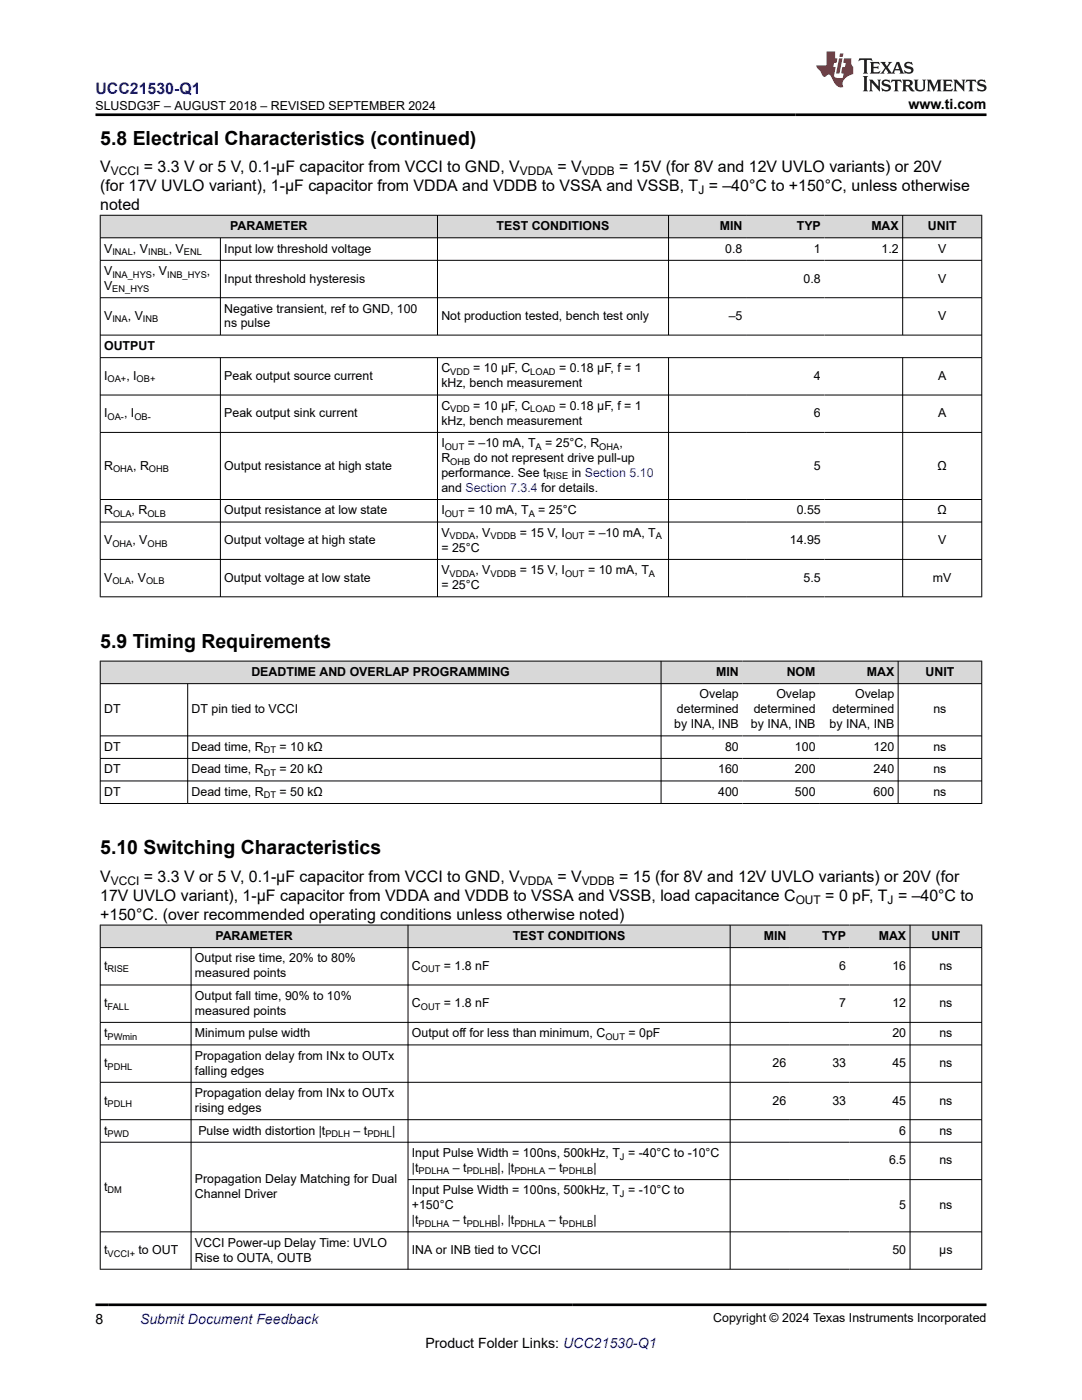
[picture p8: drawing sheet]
<svg xmlns="http://www.w3.org/2000/svg" width="216mm" height="279mm" viewBox="0 0 216 279" stroke-linecap="round" stroke-linejoin="round" font-family="sans-serif">
<defs><g id="words">
<g font-size="3.9">
<text x="20" y="28.8">5.8 Electrical Characteristics (continued)</text>
<text x="20" y="129.3">5.9 Timing Requirements</text>
<text x="20" y="170.5">5.10 Switching Characteristics</text>
</g>
<text font-size="3.2" fill="#00f" x="19" y="18.7">UCC21530-Q1</text>
<g font-size="3.2">
<text x="20" y="34.3">V</text>
<text x="28.7" y="34.3">= 3.3 V or 5 V, 0.1-µF capacitor from VCCI to GND, V</text>
<text x="111.2" y="34.3">= V</text>
<text x="123.6" y="34.3">= 15V (for 8V and 12V UVLO variants) or 20V</text>
<text x="20" y="38.1">(for 17V UVLO variant), 1-µF capacitor from VDDA and VDDB to VSSA and VSSB, T = –40°C to +150°C, unless otherwise</text>
<text x="20" y="41.9">noted</text>
<text x="20" y="175.9">V</text>
<text x="20" y="179.8">17V UVLO variant), 1-µF capacitor from VDDA and VDDB to VSSA and VSSB, load capacitance C</text>
<text x="28.7" y="175.9">= 3.3 V or 5 V, 0.1-µF capacitor from VCCI to GND, V</text>
<text x="111.2" y="175.9">= V</text>
<text x="123.6" y="175.9">= 15 (for 8V and 12V UVLO variants) or 20V (for</text>
<text x="164.7" y="179.8">= 0 pF, T = –40°C to</text>
<text x="20" y="183.6">+150°C. (over recommended operating conditions unless otherwise noted)</text>
</g>
<g font-size="2.8">
<text x="181.3" y="21.8">www.ti.com</text>
<text x="19" y="264.2">8</text>
<text x="84.9" y="269">Product Folder Links: UCC21530-Q1</text>
</g>
<text font-size="2.8" fill="#00f" x="27.9" y="264.2">Submit Document Feedback</text>
<g font-size="2.5">
<text x="19.1" y="21.9">SLUSDG3F – AUGUST 2018 – REVISED SEPTEMBER 2024</text>
<text x="45.9" y="45.9">PARAMETER</text>
<text x="99.1" y="45.9">TEST CONDITIONS</text>
<text x="143.6" y="45.9">MIN</text>
<text x="159" y="45.9">TYP</text>
<text x="173.9" y="45.9">MAX</text>
<text x="185.1" y="45.9">UNIT</text>
<text x="20.8" y="50.4">V</text>
<text x="26.5" y="50.4">, V</text>
<text x="33.7" y="50.4">, V</text>
<text x="44.7" y="50.4">Input low threshold voltage</text>
<text x="144.7" y="50.4">0.8</text>
<text x="162.4" y="50.4">1</text>
<text x="175.9" y="50.4">1.2</text>
<text x="187.2" y="50.4">V</text>
<text x="20.8" y="57.9">V</text>
<text x="20.8" y="54.9">V</text>
<text x="30.3" y="54.9">, V</text>
<text x="41.3" y="54.9">,</text>
<text x="44.7" y="56.4">Input threshold hysteresis</text>
<text x="160.4" y="56.4">0.8</text>
<text x="187.2" y="56.4">V</text>
<text x="20.8" y="63.9">V</text>
<text x="25.5" y="63.9">, V</text>
<text x="44.7" y="62.4">Negative transient, ref to GND, 100</text>
<text x="44.7" y="65.3">ns pulse</text>
<text x="88.1" y="63.9">Not production tested, bench test only</text>
<text x="145.4" y="63.9">–5</text>
<text x="187.2" y="63.9">V</text>
<text x="20.8" y="69.8">OUTPUT</text>
<text x="20.8" y="75.8">I</text>
<text x="25.2" y="75.8">, I</text>
<text x="44.7" y="75.8">Peak output source current</text>
<text x="88.1" y="77.3">kHz, bench measurement</text>
<text x="88.1" y="74.3">C</text>
<text x="94.4" y="74.3">= 10 µF, C</text>
<text x="111.5" y="74.3">= 0.18 µF, f = 1</text>
<text x="162.4" y="75.8">4</text>
<text x="187.2" y="75.8">A</text>
<text x="20.8" y="83.3">I</text>
<text x="24.7" y="83.3">, I</text>
<text x="44.7" y="83.3">Peak output sink current</text>
<text x="88.1" y="81.8">C</text>
<text x="94.4" y="81.8">= 10 µF, C</text>
<text x="111.5" y="81.8">= 0.18 µF, f = 1</text>
<text x="162.4" y="83.3">6</text>
<text x="187.2" y="83.3">A</text>
<text x="88.1" y="84.8">kHz, bench measurement</text>
<text x="88.1" y="89.3">I</text>
<text x="93.3" y="89.3">= –10 mA, T</text>
<text x="108.8" y="89.3">= 25°C, R</text>
<text x="123.6" y="89.3">,</text>
<text x="20.8" y="93.7">R</text>
<text x="26.6" y="93.7">, R</text>
<text x="44.7" y="93.7">Output resistance at high state</text>
<text x="88.1" y="92.2">R</text>
<text x="88.1" y="95.2">performance. See t</text>
<text x="94.5" y="92.2">do not represent drive pull-up</text>
<text x="114.1" y="95.2">in Section 5.10</text>
<text x="162.4" y="93.7">5</text>
<text x="187.1" y="93.7">Ω</text>
<text x="88.1" y="98.1">and Section 7.3.4 for details.</text>
<text x="20.8" y="102.6">R</text>
<text x="26.3" y="102.6">, R</text>
<text x="44.7" y="102.6">Output resistance at low state</text>
<text x="88.1" y="102.6">I</text>
<text x="88.1" y="107.1">V</text>
<text x="93.3" y="102.6">= 10 mA, T</text>
<text x="94.9" y="107.1">, V</text>
<text x="103.7" y="107.1">= 15 V, I</text>
<text x="107.4" y="102.6">= 25°C</text>
<text x="117.3" y="107.1">= –10 mA, T</text>
<text x="159" y="102.6">0.55</text>
<text x="187.1" y="102.6">Ω</text>
<text x="20.8" y="108.6">V</text>
<text x="26.4" y="108.6">, V</text>
<text x="44.7" y="108.6">Output voltage at high state</text>
<text x="88.1" y="110.1">= 25°C</text>
<text x="157.6" y="108.6">14.95</text>
<text x="187.2" y="108.6">V</text>
<text x="20.8" y="116.1">V</text>
<text x="26.1" y="116.1">, V</text>
<text x="44.7" y="116.1">Output voltage at low state</text>
<text x="88.1" y="117.6">= 25°C</text>
<text x="88.1" y="114.6">V</text>
<text x="94.9" y="114.6">, V</text>
<text x="103.7" y="114.6">= 15 V, I</text>
<text x="117.3" y="114.6">= 10 mA, T</text>
<text x="160.4" y="116.1">5.5</text>
<text x="186.2" y="116.1">mV</text>
<text x="50.2" y="134.9">DEADTIME AND OVERLAP PROGRAMMING</text>
<text x="142.9" y="134.9">MIN</text>
<text x="157" y="134.9">NOM</text>
<text x="173" y="134.9">MAX</text>
<text x="184.7" y="134.9">UNIT</text>
<text x="20.8" y="142.4">DT</text>
<text x="38.2" y="142.4">DT pin tied to VCCI</text>
<text x="135.1" y="142.4">determined</text>
<text x="139.6" y="139.4">Ovelap</text>
<text x="150.4" y="142.4">determined</text>
<text x="154.9" y="139.4">Ovelap</text>
<text x="166.1" y="142.4">determined</text>
<text x="170.6" y="139.4">Ovelap</text>
<text x="186.3" y="142.4">ns</text>
<text x="20.8" y="149.8">DT</text>
<text x="38.2" y="149.8">Dead time, R</text>
<text x="55.8" y="149.8">= 10 kΩ</text>
<text x="134.5" y="145.3">by INA, INB</text>
<text x="144.7" y="149.8">80</text>
<text x="149.8" y="145.3">by INA, INB</text>
<text x="158.6" y="149.8">100</text>
<text x="165.5" y="145.3">by INA, INB</text>
<text x="174.3" y="149.8">120</text>
<text x="186.3" y="149.8">ns</text>
<text x="20.8" y="154.3">DT</text>
<text x="38.2" y="154.3">Dead time, R</text>
<text x="55.8" y="154.3">= 20 kΩ</text>
<text x="143.3" y="154.3">160</text>
<text x="158.6" y="154.3">200</text>
<text x="174.3" y="154.3">240</text>
<text x="186.3" y="154.3">ns</text>
<text x="20.8" y="158.8">DT</text>
<text x="38.2" y="158.8">Dead time, R</text>
<text x="55.8" y="158.8">= 50 kΩ</text>
<text x="143.3" y="158.8">400</text>
<text x="158.6" y="158.8">500</text>
<text x="174.3" y="158.8">600</text>
<text x="186.3" y="158.8">ns</text>
<text x="43" y="187.6">PARAMETER</text>
<text x="102.3" y="187.6">TEST CONDITIONS</text>
<text x="152.4" y="187.6">MIN</text>
<text x="164" y="187.6">TYP</text>
<text x="175.3" y="187.6">MAX</text>
<text x="185.9" y="187.6">UNIT</text>
<text x="20.8" y="193.6">t</text>
<text x="38.9" y="192.1">Output rise time, 20% to 80%</text>
<text x="38.9" y="195">measured points</text>
<text x="82.2" y="193.6">C</text>
<text x="88.6" y="193.6">= 1.8 nF</text>
<text x="167.5" y="193.6">6</text>
<text x="178.1" y="193.6">16</text>
<text x="187.4" y="193.6">ns</text>
<text x="20.8" y="201">t</text>
<text x="38.9" y="199.5">Output fall time, 90% to 10%</text>
<text x="38.9" y="202.5">measured points</text>
<text x="82.2" y="201">C</text>
<text x="88.6" y="201">= 1.8 nF</text>
<text x="167.5" y="201">7</text>
<text x="178.1" y="201">12</text>
<text x="187.4" y="201">ns</text>
<text x="20.8" y="207">t</text>
<text x="38.9" y="207">Minimum pulse width</text>
<text x="82.2" y="207">Output off for less than minimum, C</text>
<text x="125.4" y="207">= 0pF</text>
<text x="178.1" y="207">20</text>
<text x="187.4" y="207">ns</text>
<text x="20.8" y="213">t</text>
<text x="38.9" y="211.5">Propagation delay from INx to OUTx</text>
<text x="38.9" y="214.5">falling edges</text>
<text x="154.2" y="213">26</text>
<text x="166.1" y="213">33</text>
<text x="178.1" y="213">45</text>
<text x="187.4" y="213">ns</text>
<text x="20.8" y="220.4">t</text>
<text x="38.9" y="219">Propagation delay from INx to OUTx</text>
<text x="38.9" y="221.9">rising edges</text>
<text x="154.2" y="220.4">26</text>
<text x="166.1" y="220.4">33</text>
<text x="178.1" y="220.4">45</text>
<text x="187.4" y="220.4">ns</text>
<text x="20.8" y="226.4">t</text>
<text x="39.6" y="226.4">Pulse width distortion |t</text>
<text x="70.6" y="226.4">– t</text>
<text x="78.2" y="226.4">|</text>
<text x="179.4" y="226.4">6</text>
<text x="187.4" y="226.4">ns</text>
<text x="82.2" y="230.9">Input Pulse Width = 100ns, 500kHz, T = -40°C to -10°C</text>
<text x="82.2" y="233.9">|t</text>
<text x="90.4" y="233.9">– t</text>
<text x="99.3" y="233.9">|, |t</text>
<text x="109.5" y="233.9">– t</text>
<text x="118.4" y="233.9">|</text>
<text x="177.4" y="232.4">6.5</text>
<text x="187.4" y="232.4">ns</text>
<text x="20.8" y="237.6">t</text>
<text x="38.9" y="236.1">Propagation Delay Matching for Dual</text>
<text x="38.9" y="239.1">Channel Driver</text>
<text x="82.2" y="238.4">Input Pulse Width = 100ns, 500kHz, T = -10°C to</text>
<text x="82.2" y="241.3">+150°C</text>
<text x="82.2" y="244.3">|t</text>
<text x="90.4" y="244.3">– t</text>
<text x="99.3" y="244.3">|, |t</text>
<text x="109.5" y="244.3">– t</text>
<text x="118.4" y="244.3">|</text>
<text x="179.4" y="241.3">5</text>
<text x="187.4" y="241.3">ns</text>
<text x="20.8" y="250.3">t</text>
<text x="27.6" y="250.3">to OUT</text>
<text x="38.9" y="248.8">VCCI Power-up Delay Time: UVLO</text>
<text x="38.9" y="251.8">Rise to OUTA, OUTB</text>
<text x="82.2" y="250.3">INA or INB tied to VCCI</text>
<text x="178.1" y="250.3">50</text>
<text x="187.4" y="250.3">μs</text>
<text x="142.3" y="263.9">Copyright © 2024 Texas Instruments Incorporated</text>
</g>
<g font-size="2.4">
<text x="22.1" y="34.9">VCCI</text>
<text x="103.7" y="34.9">VDDA</text>
<text x="116.1" y="34.9">VDDB</text>
<text x="139.3" y="38.7">J</text>
<text x="22.1" y="176.6">VCCI</text>
<text x="103.7" y="176.6">VDDA</text>
<text x="116.1" y="176.6">VDDB</text>
<text x="158.8" y="180.4">OUT</text>
<text x="177.1" y="180.4">J</text>
</g>
<g font-size="1.9">
<text x="22.4" y="50.9">INAL</text>
<text x="29.6" y="50.9">INBL</text>
<text x="36.7" y="50.9">ENL</text>
<text x="22.4" y="58.4">EN_HYS</text>
<text x="22.4" y="55.4">INA_HYS</text>
<text x="33.4" y="55.4">INB_HYS</text>
<text x="22.4" y="64.4">INA</text>
<text x="28.5" y="64.4">INB</text>
<text x="21.5" y="76.3">OA+</text>
<text x="27.3" y="76.3">OB+</text>
<text x="89.8" y="74.8">VDD</text>
<text x="105.8" y="74.8">LOAD</text>
<text x="21.5" y="83.8">OA-</text>
<text x="26.8" y="83.8">OB-</text>
<text x="89.8" y="82.3">VDD</text>
<text x="105.8" y="82.3">LOAD</text>
<text x="88.7" y="89.8">OUT</text>
<text x="106.9" y="89.8">A</text>
<text x="119.6" y="89.8">OHA</text>
<text x="22.6" y="94.2">OHA</text>
<text x="29.7" y="94.2">OHB</text>
<text x="89.8" y="92.7">OHB</text>
<text x="109.1" y="95.7">RISE</text>
<text x="22.6" y="103.1">OLA</text>
<text x="29.4" y="103.1">OLB</text>
<text x="88.7" y="103.1">OUT</text>
<text x="89.7" y="107.6">VDDA</text>
<text x="97.9" y="107.6">VDDB</text>
<text x="105.5" y="103.1">A</text>
<text x="112.7" y="107.6">OUT</text>
<text x="130.9" y="107.6">A</text>
<text x="22.4" y="109.1">OHA</text>
<text x="29.4" y="109.1">OHB</text>
<text x="22.4" y="116.6">OLA</text>
<text x="29.1" y="116.6">OLB</text>
<text x="89.7" y="115.1">VDDA</text>
<text x="97.9" y="115.1">VDDB</text>
<text x="112.7" y="115.1">OUT</text>
<text x="129.5" y="115.1">A</text>
<text x="52.6" y="150.3">DT</text>
<text x="52.6" y="154.8">DT</text>
<text x="52.6" y="159.3">DT</text>
<text x="21.5" y="194.1">RISE</text>
<text x="84" y="194.1">OUT</text>
<text x="21.5" y="201.5">FALL</text>
<text x="84" y="201.5">OUT</text>
<text x="21.5" y="207.5">PWmin</text>
<text x="120.8" y="207.5">OUT</text>
<text x="21.5" y="213.5">PDHL</text>
<text x="21.5" y="220.9">PDLH</text>
<text x="21.5" y="226.9">PWD</text>
<text x="64.9" y="226.9">PDLH</text>
<text x="73.3" y="226.9">PDHL</text>
<text x="123.7" y="231.4">J</text>
<text x="21.5" y="238.1">DM</text>
<text x="83.5" y="234.4">PDLHA</text>
<text x="93.1" y="234.4">PDLHB</text>
<text x="102.6" y="234.4">PDHLA</text>
<text x="112.2" y="234.4">PDHLB</text>
<text x="123.7" y="238.9">J</text>
<text x="83.5" y="244.8">PDLHA</text>
<text x="93.1" y="244.8">PDLHB</text>
<text x="102.6" y="244.8">PDHLA</text>
<text x="112.2" y="244.8">PDHLB</text>
<text x="21.5" y="250.8">VCCI+</text>
</g>
</g></defs>
<g fill="#d8d8d8">
<path d="M20 43h175.9v4.5h-175.9z" fill-rule="evenodd"/>
<path d="M20.1 43h67.1v4.4h-67.1z" fill-rule="evenodd"/>
<path d="M87.4 43h45.9v4.4h-45.9z" fill-rule="evenodd"/>
<path d="M133.5 43h15.4v4.4h-15.4z" fill-rule="evenodd"/>
<path d="M148.9 43h15.6v4.4h-15.6z" fill-rule="evenodd"/>
<path d="M164.5 43h15.6v4.4h-15.6z" fill-rule="evenodd"/>
<path d="M180.2 43h15.6v4.4h-15.6z" fill-rule="evenodd"/>
</g>
<g fill="none" stroke="#000" stroke-width=".2">
<path d="M19.9 43h176.1M19.9 47.5h176.1M19.9 52h176.1M19.9 59.4h176.1M20 42.9v76.3M44 47.5v19.4M87.3 42.9v24M133.4 42.9v24M180.1 42.9v24M195.9 42.9v76.3M19.9 66.9h176.1M19.9 71.4h176.1"/>
<path d="M19.9 78.8h176.1M44 71.4v47.8M87.3 71.4v47.8M133.4 71.4v47.8M180.1 71.4v47.8M19.9 86.3h176.1M19.9 99.7h176.1M19.9 104.2h176.1M19.9 111.6h176.1M19.9 119.1h176.1"/>
</g>
<g fill="#d8d8d8">
<path d="M20 131.9h175.9v4.5h-175.9z" fill-rule="evenodd"/>
<path d="M20.1 132h111.7v4.4h-111.7z" fill-rule="evenodd"/>
<path d="M132 132h16.1v4.4h-16.1z" fill-rule="evenodd"/>
<path d="M148.1 132h15.3v4.4h-15.3z" fill-rule="evenodd"/>
<path d="M163.4 132h15.8v4.4h-15.8z" fill-rule="evenodd"/>
<path d="M179.3 132h16.5v4.4h-16.5z" fill-rule="evenodd"/>
</g>
<path d="M19.9 131.9h176.1M19.9 136.4h176.1M20 131.9v28.5M37.5 136.4v24M131.9 131.9v28.5M179.2 131.9v28.5M195.9 131.9v28.5M19.9 146.9h176.1M19.9 151.4h176.1M19.9 155.9h176.1M19.9 160.4h176.1" fill="none" stroke="#000" stroke-width=".2"/>
<g fill="#d8d8d8">
<path d="M20 184.6h175.9v4.5h-175.9z" fill-rule="evenodd"/>
<path d="M20.1 184.7h61.3v4.4h-61.3z" fill-rule="evenodd"/>
<path d="M81.5 184.7h64.1v4.4h-64.1z" fill-rule="evenodd"/>
<path d="M145.8 184.7h11.8v4.4h-11.8z" fill-rule="evenodd"/>
<path d="M157.6 184.7h11.9v4.4h-11.9z" fill-rule="evenodd"/>
<path d="M169.5 184.7h12v4.4h-12z" fill-rule="evenodd"/>
<path d="M181.7 184.7h14.1v4.4h-14.1z" fill-rule="evenodd"/>
</g>
<g fill="none" stroke="#000" stroke-width=".2">
<path d="M19.9 184.6h176.1M19.9 189.1h176.1M19.9 196.6h176.1M20 184.6v68.8M38.1 189.1v64.3M81.4 184.6v68.8M145.7 184.6v68.8M181.6 184.6v68.8M195.9 184.6v68.8M19.9 204h176.1M19.9 208.5h176.1M19.9 216h176.1"/>
<path d="M19.9 223.5h176.1M19.9 228h176.1M81.4 235.4h114.6M19.9 253.3h176.1M196 245.8h-176.1"/>
</g>
<path d="M171.5 11.6l-.2 .6 .5-.2h.6v.1v2.2l-.2 .4h1l-.2-.4v-2.2v-.1h.5l.6 .2-.2-.6zM173.6 12.4l.2 .3v1.6l-.2 .4h1.9l.1-.6a1.08 1.08 0 0 1-1.3 .2v-.7h.6l.4 .2v-.7l-.4 .2h-.6v-.5l.2-.2a1 1 0 0 1 1 .3l-.1-.5zM175.7 12.4l.9 1.1-1 1.2h.9l-.2-.2 .5-.8 .4 .8-.2 .2h1.6l-.2-.2 .2-.5h.9l.1 .5-.1 .2h.9l-.2-.4-.8-1.9h-.5l-.9 2.1-.9-1.1 .9-1h-.8l.2 .2-.4 .6-.4-.6 .2-.2zM179 12.8l.4 1h-.7zM180.7 12.5a.65 .65 0 0 0-.2 .7 .65 .65 0 0 0 .6 .5l.6 .1 .1 .3a.79 .79 0 0 1-.7 .4 .79 .79 0 0 1-.7-.5l.1 .7 .2-.1a.93 .93 0 0 0 1.1 0 .93 .93 0 0 0 .4-.9 1.46 1.46 0 0 0-1.2-.6l-.1-.3a1.09 1.09 0 0 1 1.2 .2l-.2-.6-.1 .1-.5-.2zM172.2 15.2l.2 .4v2.2l-.2 .4h1l-.2-.4v-2.2l.2-.4zM173.4 15.9l.2 .4v1.5l-.2 .4h.8l-.3-.4 .1-1.3 1.6 1.8v-2l.2-.4h-.7l.1 .2 .1 1.1-1.2-1.3zM176.2 16a.65 .65 0 0 0-.2 .8 .65 .65 0 0 0 .6 .4l.6 .2 .1 .2a.79 .79 0 0 1-.7 .4 .79 .79 0 0 1-.7-.5l.1 .7 .2-.1a.93 .93 0 0 0 1.1 .1 .93 .93 0 0 0 .4-1 1.46 1.46 0 0 0-1.2-.5l-.1-.4a1.09 1.09 0 0 1 1.2 .2l-.1-.6-.2 .1-.5-.1zM177.9 15.9l-.1 .6a.63 .63 0 0 1 .8-.3v1.6l-.3 .4h1l-.2-.4v-1.6a.66 .66 0 0 1 .8 .3l-.1-.6zM180 15.9l.2 .4v1.5l-.2 .4h1l-.2-.2-.1-.7h.5l.1 .2a.79 .79 0 0 0 1.2 .6l-1-.9a.61 .61 0 0 0 .6-.6 .61 .61 0 0 0-.5-.7zM180.8 16.2h.1a.47 .47 0 0 1 .5 .1 .47 .47 0 0 1 .1 .5l-.1 .1-.7 .1zM182.3 15.9l.2 .2a2.27 2.27 0 0 0 .4 2 1.04 1.04 0 0 0 1.7-.7v-1.3l.2-.2h-.8l.2 .4v1.1a.6 .6 0 0 1-.6 .6 .6 .6 0 0 1-.6-.6v-1.1l.3-.4zM184.9 15.9l.2 .4v1.5l-.2 .4h.8l-.3-.4v-1.4l.9 1.9 .9-1.9v1.4l-.3 .4h1l-.2-.4v-1.5l.2-.4h-.8l-.7 1.5-.6-1.5zM188.1 15.9l.2 .4v1.5l-.2 .4h1.9l.1-.6a1.09 1.09 0 0 1-1.3 .2v-.7h.6l.4 .2v-.6l-.4 .2h-.6v-.6l.2-.1a1.01 1.01 0 0 1 1 .3l-.1-.6zM190.2 15.9l.3 .4v1.5l-.3 .4h.8l-.2-.4v-1.3l1.6 1.8v-2l.2-.4h-.7l.2 .2v1.1l-1.2-1.3zM192.8 15.9l-.1 .6a.63 .63 0 0 1 .8-.3v1.6l-.3 .4h1l-.2-.4v-1.6a.66 .66 0 0 1 .8 .3l-.1-.6zM195.2 16a.65 .65 0 0 0-.2 .8 .65 .65 0 0 0 .6 .4l.6 .2 .2 .2a.79 .79 0 0 1-.7 .4 .79 .79 0 0 1-.7-.5l.1 .7 .2-.1a.93 .93 0 0 0 1 .1 .93 .93 0 0 0 .5-1 1.46 1.46 0 0 0-1.3-.5v-.4a1.09 1.09 0 0 1 1.2 .2l-.2-.6-.2 .1-.5-.1z" fill="#231f20"/>
<path d="M164.9 10.3v2.7h-2l.1 .4 .8 1a.95 .95 0 0 0 1 .9 .59 .59 0 0 1 .5-.4 .59 .59 0 0 1 .5 .3l.4 .8a1.59 1.59 0 0 0 2.1 1.4 1.61 1.61 0 0 1 1-2.3l1-.3-.1-1.5a1.59 1.59 0 0 1-.3-1.7h-1.5l-.2 .9h.6l-.2 .9h-.5l-.2 .9v.3l.4 .1-.1 .9h-.7a.73 .73 0 0 1-1-.7l.3-1.5h-.5l.1-.9h.5l.2-.9h-.5v-1.3zM167.4 11.6l-.6 3.1h.7l.6-3.1zM167.6 10.7l-.1 .6h.7l.1-.6z" fill="#ed1c24"/>
<path d="M19 22.9h177.8M19 260.4h177.8" fill="none" stroke="#000" stroke-width=".53"/>
<use href="#words"/>
</svg>
